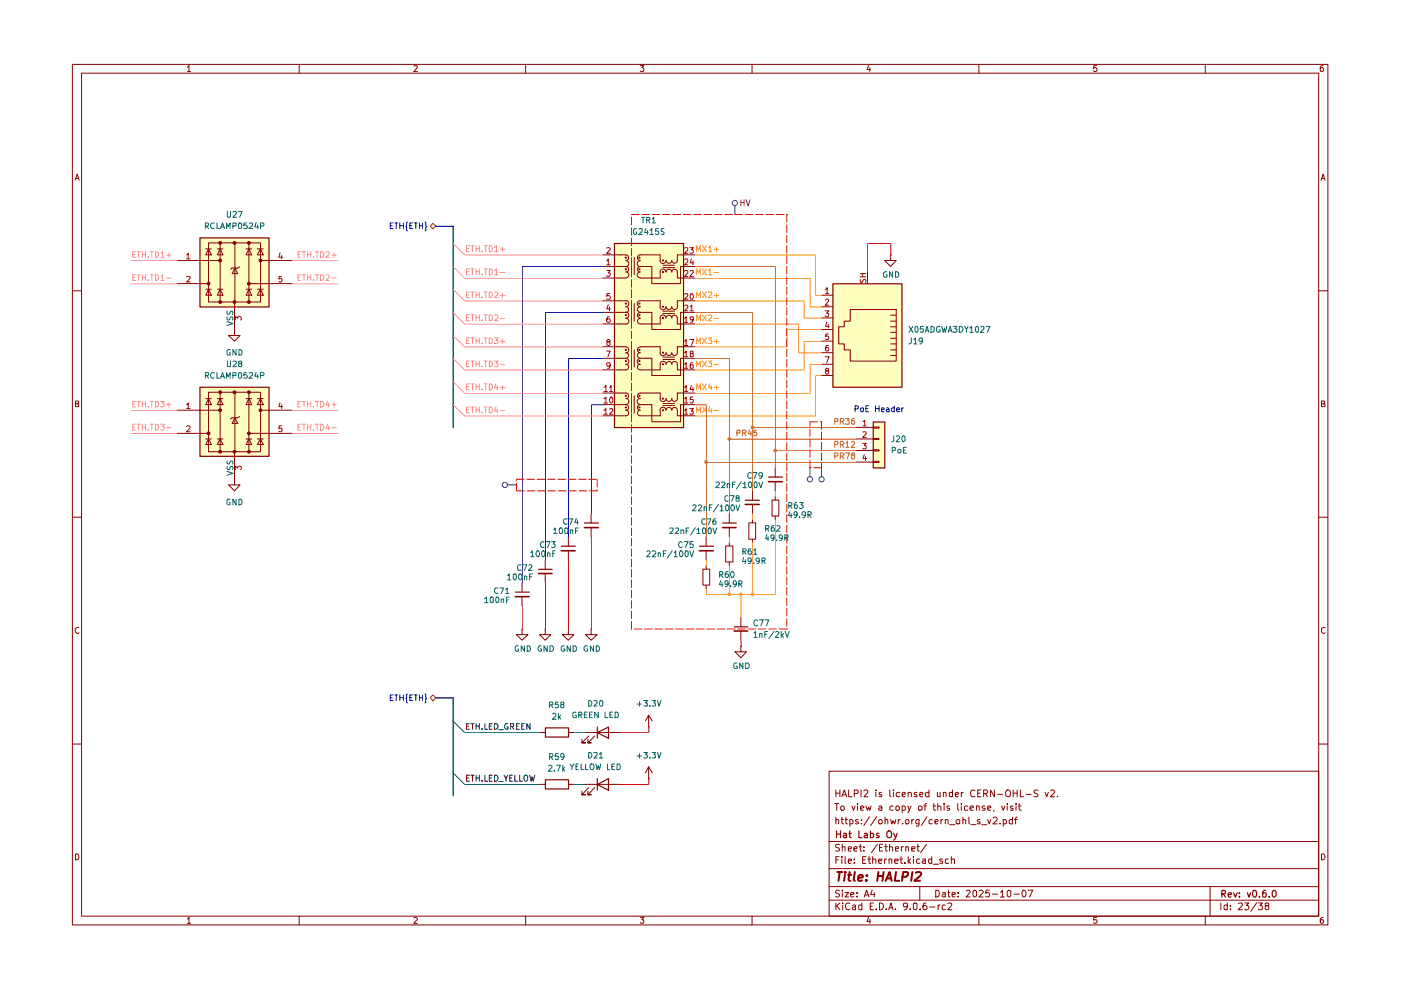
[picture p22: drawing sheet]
<svg xmlns="http://www.w3.org/2000/svg" width="297mm" height="210mm" viewBox="0 0 297 210" stroke-linecap="round" stroke-linejoin="round" font-family="sans-serif">
<g fill="none" stroke="#890000" stroke-width=".21">
<path d="M15.3 13.7h266.2v182.4h-266.2zM17.3 15.5h262.3v178.7h-262.3zM39.7 14.2l.4-.3v1.3M39.7 15.2h.7M63.4 13.7v1.8M87.7 14l.5-.1 .3 .3-.8 1h.8M111.4 13.7v1.8M135.7 13.9h.8l-.4 .4 .4 .3-.1 .5-.5 .1-.2-.2M159.4 13.7v1.8M184.2 13.8l-.4 1h.8M184.4 14.3v.9M207.5 13.7v1.8"/>
<path d="M232.5 13.9h-.6l-.1 .6 .5-.2 .3 .3v.3l-.3 .3-.5-.2M255.5 13.7v1.8M280.5 13.9l-.6 .3v.8l.3 .2 .3-.1v-.7l-.3-.1-.3 .3M15.9 38.2l.5-1.3 .4 1.3M16 37.9h.6M280.1 38.2l.4-1.3 .4 1.3M280.3 37.9h.6M15.3 61.7h2M279.6 61.7h1.9M16 85.6h.4l.3-.2-.2-.4h-.5v1.2h.6l.1-.5-.3-.1M280.2 85.6l.6-.1v-.5h-.6v1.2l.7-.1v-.3l-.3-.2M15.3 109.7h2"/>
<path d="M279.6 109.7h1.9M16.7 133.1a.58 .58 0 0 0-.8 .6 .58 .58 0 0 0 .8 .5v-.1M280.9 133.1a.46 .46 0 0 0-.7 .2v.7l.2 .2 .3 .1 .2-.2M15.3 157.8h2M279.6 157.8h1.9M175.8 163.5h103.8v30.7h-103.8zM175.8 178.4h103.8M177 170.4h.8M177.2 173.9l.2-.1 .4 .1v.8M177.2 167.5v1.4M177.2 173.2v1.5M177.2 168.2h.9"/>
<path d="M177.4 170.4v1.4M178 179.1l-.6-.1-.2 .2v.4l.5 .2 .3 .4-.2 .2h-.7M178.1 167.5v1.4M178.2 171.1l.3-.2h.3l.2 .2-.1 .6h-.6zM178.3 173.8h.5M178.5 173.2v1.3l.3 .2M178.5 168.9l.5-1.4 .5 1.4M178.6 179.7l.2-.2 .4 .1v.8M178.6 179v1.4M178.7 168.5h.6M179.2 173.8h.5M179.3 173.2v1.3l.4 .2"/>
<path d="M179.9 167.5v1.4h.7M180.2 173.8h.4l.3 .2-.1 .6h-.6M180.2 173.8v1.4M180.6 170.9l.4 .9 .3-.9M181.1 168.3h.6l.3-.3v-.3l-.3-.2h-.6v1.4M181.8 170.4v.1M181.8 170.9v.9M182 173.8h-.4l-.2 .2 .2 .3h.4l.1 .2-.3 .2-.4-.1M182.1 179.5h.6M182.4 179v1.3l.1 .1h.2M182.5 171.4l.7-.2-.1-.2h-.6v.7h.6M182.6 167.5v1.4"/>
<path d="M182.6 174.6v.1M182.6 173.8v.1M183.2 179.6v.1M183.2 167.7l.5-.2 .3 .2-.1 .4-.7 .8h.8M183.6 170.9l.3 .9 .3-.7 .2 .7 .3-.9M184.3 173.2l-1.1 1.8M185.7 167.5v.2M185.7 168v.9M185.9 173.2l-1.3 1.8M186 179l-1.2 1.8M186.3 174l.2-.2h.3l.2 .2v.6h-.6zM186.4 171l.4-.1 .2 .1v.8"/>
<path d="M186.5 179.7h.5M186.9 168.1l-.4-.1-.1 .3 .1 .2h.4l.1 .3-.2 .1-.4-.1M187 171.2l-.7 .3 .2 .3 .5-.1M187.1 179h-.6v1.4h.6M187.6 179.5h.6M187.6 173.9l.3-.1h.3v.9M187.6 173.2v1.5M187.8 179v1.3l.1 .1h.3M188.6 179.7l.2-.2 .5 .2v.7M188.6 179v1.4M188.7 167.5v1.3l.2 .1M188.8 173.8l.3 .9 .2-.7 .4 .7 .2-.9"/>
<path d="M189.3 171a.45 .45 0 0 0-.6 .1v.6h.6M189.4 167.5v.2M189.4 168v.9M190 171l.4-.1 .3 .2-.1 .6h-.6zM190.4 173.8v.9M190.8 168.1l-.4-.1-.4 .3 .1 .5h.7M190.9 173.8l-.5 .2M191.1 179.5v.9M191.3 171l.4-.1 .3 .2-.1 .6h-.6M191.3 168.5l.7-.2-.2-.3h-.3l-.2 .2v.6l.2 .1 .4-.1M191.3 170.9v1.4M191.4 174.6v.1"/>
<path d="M191.5 179.5l-.4 .3M192 179.7l.2-.2 .4 .2v.7M192 179.5v.9M192.2 173.8h.3l.2 .2v.4l-.2 .3h-.3l-.2-.3v-.4zM192.5 170.9l.3 .9M192.6 168.1l.4-.1 .2 .2v.7M192.6 168v.9M193.1 170.9l-.6 1.4M193.3 173.8v.9M193.7 173.8l-.4 .2M194.4 168.1l-.4-.1-.2 .2 .2 .3h.4v.3h-.6M194.4 179.5h.5"/>
<path d="M194.6 179v1.3l.1 .1h.2M194.8 171a.45 .45 0 0 1 .7 .1l-.1 .6-.4 .1-.2-.1zM194.8 173.8v1.1l-.2 .3-.4-.1M194.8 173.8h-.4l-.2 .2v.6h.6M195 168.5l.7-.2-.2-.3h-.3l-.2 .2v.6l.2 .1 .4-.1M195.9 170.9h.5M196.4 170.4l-.3 .2v1.2M196.4 179l-1.2 1.8M196.5 173.2l-1.2 1.8M197 168.1l-.5-.1-.3 .3 .1 .5h.7M197 167.5v1.4M197.6 173.8a.45 .45 0 0 0-.6 .2v.6h.6"/>
<path d="M197.8 170.9h.6M198 170.4v1.2l.4 .2M198.2 174.3l.7-.2-.2-.3h-.3l-.2 .1v.6l.2 .2 .4-.1M198.7 168v.8h.6M198.8 171l.3-.1 .4 .1v.8M198.8 170.4v1.4M199.3 168v.9M199.5 173.8v.9M199.9 173.8l-.4 .2M200 168.1l.4-.1 .2 .2v.7M200 168v.9M200.2 170.4v.1"/>
<path d="M200.2 170.9v.9M200.4 173.9l.2-.1 .4 .1v.8M200.4 173.8v.9M201.3 171l-.4-.1-.1 .2 .1 .3h.4l.1 .2-.2 .2-.4-.1M201.4 174.9h1.1M202 168.1h-.7v.7h.7M202 167.5v1.4M202.5 168.5l.7-.2-.1-.3h-.4l-.2 .2v.6l.2 .1 .4-.1M202.7 174a.45 .45 0 0 1 .8-.1v.7l-.3 .1-.4-.1zM203.1 170.4v1.2l.2 .2M203.8 170.4v.1M203.8 168v.9"/>
<path d="M203.8 170.9v.9M204.2 173.9l.1-.1 .4 .1v.8M204.2 173.2v1.5M204.2 168l-.4 .3M205.2 171l-.5-.1-.2 .1v.7h.7M205.4 173.2v1.3l.2 .2M205.7 171.4l.7-.2v-.2l-.5-.1-.2 .1v.6l.2 .2 .5-.1M205.8 174.9h1.1M206.7 167.7a.68 .68 0 0 0-1 .4 .68 .68 0 0 0 .7 .8l.3-.1M207 171l.2-.1 .4 .1v.8M207 170.9v.9M207.3 168.2h.5"/>
<path d="M207.8 173.8h-.3l-.3 .1 .1 .3 .5 .1v.3h-.6M208 167.5h-.7v1.4h.7M208.1 174.9h1.1M208.6 168.3h.5l.3-.3v-.3l-.3-.2h-.5v1.4M208.8 171l-.3-.1-.3 .2 .3 .3h.3l.1 .2-.3 .2-.4-.1M208.9 168.3l.5 .6M209.4 173.8l.3 .9 .4-.9M209.4 171.4l.7-.2-.2-.3h-.3l-.2 .1v.6l.2 .2 .4-.1M210.6 173.4l.2-.2h.3l.3 .5-.1 .2-.8 .8h.9M210.8 171.7l-.1 .4M210.8 167.5v1.4l-.8-1.4v1.4M211.5 168.4h1.1"/>
<path d="M212 174.6v.1M212.4 170.9l.3 .9 .3-.9M212.7 173.8h.4l.3 .2-.1 .6h-.6M212.7 173.8v1.4M213.3 167.7l.3-.2h.3a.88 .88 0 0 1 .1 1.3l-.4 .1-.3-.1zM213.6 170.4v.1M213.6 170.9v.9M214.7 173.8h-.5l-.2 .1v.7h.7M214.7 173.2v1.5M214.7 171l-.3-.1-.2 .2 .2 .3h.3l.1 .2-.1 .2-.5-.1M214.8 168.2h.9M214.8 167.5v1.4"/>
<path d="M215.1 173.8h.6M215.4 170.4v.1M215.4 170.9v.9M215.7 173.2l-.4 .3v1.2M215.7 167.5v1.4M215.9 170.9h.6M216.1 170.4v1.2l.4 .2M216.3 167.5v1.4h.7M217.5 168.4h1.1M220.1 167.6l-.6-.1-.3 .2 .1 .4 .8 .4-.1 .3h-.8M221.6 168l.3 .9 .4-.9M222.8 167.7l.6-.2 .2 .4-.9 1h.9"/>
<path d="M224.2 168.8v.1M16 181a.52 .52 0 0 1 .7 .4v.6a.52 .52 0 0 1-.7 .3zM39.7 194.8l.4-.3v1.3M39.7 195.8h.7M63.4 194.2v1.9M87.7 194.7l.5-.2 .3 .3-.8 1h.8M111.4 194.2v1.9M135.7 194.5h.8l-.4 .5h.3v.7l-.5 .1-.2-.2M159.4 194.2v1.9M175.8 190.9h103.8M175.8 188h103.8M175.8 184.2h103.8"/>
<path d="M177.2 191.5v1.4M177.2 182.3h.5M177.4 192l.7 .9M177.9 181.6h-.7v1.5M178 188.8l-.6-.1-.3 .3 .3 .4 .5 .2 .1 .3-.3 .3-.6-.1M178.1 191.5l-.9 .7M178.5 181.6v.2M178.5 182.1v1M178.6 188.7v.2M178.6 189.3v.9M178.7 191.5h.1M178.7 191.9v1"/>
<path d="M179.2 189.3h.7l-.7 .9h.7M179.2 181.6v1.4l.1 .1M179.9 182.6l.6-.1-.1-.4h-.5v.2v.6l.1 .2 .4-.1M179.9 180l.6-.1-.1-.3-.4-.1-.1 .2v.7h.5M180.2 191.5a.67 .67 0 0 0-.9 .6 .67 .67 0 0 0 .8 .7l.1-.1M180.4 189.7l.6-.1v-.3h-.6v.1v.6l.2 .2 .4-.1M180.8 192h.6v.9M181 180l.7-.1v-.3l-.4-.1-.3 .2 .1 .7h.6M181.1 182.9v.2M181.1 182.1v.2M181.4 192.2l-.6 .2-.1 .2 .3 .3 .4-.1M181.7 190v.2"/>
<path d="M181.7 189.3v.1M182.7 192l-.4-.1-.2 .1v.7l.2 .2 .4-.1M182.7 191.5v1.4M182.9 182.3h.5M183.2 180.4h.1M183.2 190.2l.5-1.5 .6 1.5M183.4 189.8h.7M183.6 181.6h-.7v1.5h.7M184 182.1h.6M184.2 194.4l-.4 .9h.8M184.3 181.6v1.4l.3 .1M184.4 194.9v.9"/>
<path d="M184.5 192.1h.4M184.9 188.7l-.3 1h.9M185 182.2l.6-.1 .1 1M185 181.6v1.5M185.2 191.5h-.7v1.4h.7M185.4 189.3v.9M185.8 192.7v.2M186.3 182.6l.7-.1-.1-.4h-.5l-.1 .2v.6l.2 .2 .4-.1M186.5 191.5a.73 .73 0 0 1 .8 .7 .73 .73 0 0 1-.8 .7zM187.6 182.1v1M187.9 192.7v.2M188 182.1h-.3l-.1 .3"/>
<path d="M188.4 192.9l.5-1.4 .4 1.4M188.5 182.2l.5-.1 .1 1M188.5 182.1v1M188.6 192.5h.7M189.7 182.6l.7-.1v-.4h-.6l-.1 .2v.6l.2 .2 .5-.1M189.8 192.7v.2M189.8 180l.7-.1-.1-.4h-.4l-.2 .2v.6l.1 .1h.5M190.8 182.1h.6M191 181.6v1.3l.4 .2M191.9 182.9v.2M192.4 192l-.3 .3-.5-.1-.1-.2 .1-.5h.5a.84 .84 0 0 1 .3 .8 .84 .84 0 0 1-.7 .6M192.6 181.6v1.5"/>
<path d="M192.6 182.6l.5 .5M193 192.7v.2M193.1 182.1l-.5 .5M193.3 180l.7-.1-.1-.3h-.6v.8h.6M193.7 181.6v.2M193.7 182.1v1M193.7 191.5h.4l.3 .2v.9l-.3 .3-.4-.3zM195 182.1h-.6l-.1 .3 .1 .6h.6M195 188v2.9M195.1 192.7v.2M195.6 182.1h.6v1M196.2 182.5l-.6 .1-.1 .1 .3 .4 .4-.1"/>
<path d="M196.4 191.5h-.5a.99 .99 0 0 0 0 1.4l.6-.3v-.4l-.3-.2h-.3l-.2 .2M197.1 192.3h1.1M197.5 182.1h-.5l-.1 .3 .1 .6h.5M197.5 181.6v1.5M197.9 183.2h1.1M198.4 188.7l.7 .2v1.1l-.4 .2h-.3zM198.9 191.9v1M199.3 191.9l-.4 .3M199.8 189.3h.5l.1 .9M199.8 182.1h-.5l-.1 .2 .1 .3h.5v.4h-.6M200.4 189.6h-.5l-.2 .2 .2 .4 .5-.1M200.4 192l-.4-.1-.3 .3 .1 .6h.6"/>
<path d="M200.9 191.5h.6l.3 .2-.1 .3-.8 .9h.9M200.9 189.3h.5M201.1 188.7v1.3l.3 .2M201.1 182.1h-.6l-.1 .3 .1 .6h.6M201.7 182.2l.6-.1 .1 1M201.7 181.6v1.5M201.9 189.7l.6-.1v-.3h-.5l-.1 .1v.6l.1 .2 .5-.1M203.1 190v.2M203.1 189.3v.1M204.9 188.9l.2-.2h.3l.3 .5-.9 1h.9M206.4 188.9l.3-.2 .3 .3v.9l-.3 .3a.82 .82 0 0 1-.3-1.3zM207.5 194.2v1.9"/>
<path d="M207.6 188.9l.2-.2h.3l.4 .5-1 1h1M209.7 188.7h-.6l-.1 .7 .6-.1 .2 .3v.3l-.2 .3-.6-.2M210.4 189.6h1.1M212.1 189.2l.4-.5v1.5M212.1 190.2h.9M213.6 189l.3-.3 .4 .3v.9l-.3 .3-.4-.3zM215 189.6h1.1M216.9 188.8l.1-.1a.75 .75 0 0 1 .6 .8 .75 .75 0 0 1-.6 .7 1.01 1.01 0 0 1-.1-1.4zM218 188.7h1l-.7 1.5M232.5 194.5h-.6l-.1 .6 .6-.1 .2 .5-.3 .3-.5-.2M255.5 194.2v1.9M256.6 188v6.2"/>
<path d="M258.8 191.5v1.4M260.2 192l-.4-.1-.3 .1v.7l.3 .2 .4-.1M260.2 191.5v1.4M260.9 192.7v.2M260.9 192v.1M262.6 191.5h.6l.2 .4-.9 1h.9M263.9 191.5h.9l-.5 .5h.2l.3 .2v.4l-.3 .3h-.4l-.2-.2M266.5 191.4l-1.3 1.8M266.8 191.5h.9l-.6 .5h.5v.8l-.6 .1-.2-.2M268.5 192l-.3-.1v-.4h.8l-.1 .5-.7 .2v.5l.3 .2 .5-.2v-.5l-.2-.2M280.2 181a.65 .65 0 0 1 .7 .7 .65 .65 0 0 1-.7 .6zM280.5 194.5h-.2l-.4 .3 .1 .9a.43 .43 0 0 0 .6-.1 .43 .43 0 0 0-.1-.6h-.5l-.1 .3"/>
</g>
<g fill="none" stroke="#890000" stroke-width=".25">
<path d="M177.4 176.2v1.4M177.4 176.8h.8M178.2 176.2v1.4M178.9 176.8l.4-.1 .2 .1v.8M179.5 177l-.7 .3 .2 .3 .5-.1M180 176.7h.5M180.1 176.2v1.2l.4 .2M182.1 176.2v1.4h.7M183.3 176.8l.4-.1 .2 .1v.8M183.9 177l-.7 .3 .2 .3 .5-.1M184.6 176.8l.4-.1 .2 .2-.1 .6h-.5M184.6 176.2v1.4"/>
<path d="M186.3 176.8l-.3-.1-.2 .2 .2 .3h.3l.1 .2-.2 .2-.4-.1M188.1 176.4l.6-.2a.88 .88 0 0 1 .1 1.3l-.4 .1-.3-.2zM189.5 176.7l.4 .9M190.2 176.7l-.5 1.2-.2 .2M259.1 189.5h.6v-.6l-.6-.1v1.4M259.4 189.5l.4 .7M260.4 189.7l.7-.1-.1-.3h-.5l-.1 .2 .1 .6h.5M261.5 189.3l.4 .9 .4-.9M262.8 190.1v.1M262.8 189.3v.2M264.5 189.3l.3 .9 .4-.9M265.7 188.9l.2-.1a.76 .76 0 0 1 .5 .7 .76 .76 0 0 1-.5 .7 1.01 1.01 0 0 1-.2-1.3z"/>
<path d="M267 190.1v.1M268.4 188.8h-.4l-.3 .3v1l.2 .1 .6-.1-.1-.7-.5-.1-.2 .3M269.1 190.1v.1M269.9 188.9l.2-.1a.73 .73 0 0 1 .6 .7 .73 .73 0 0 1-.6 .7l-.4-.6z"/>
</g>
<g fill="none" stroke="#890000" stroke-width=".42">
<path d="M177.5 184.9h1.1M178 184.9l-.2 1.9M179.1 185.5l-.1 1.3M179.2 184.9v.2M179.8 185.5h.7M180.1 184.9l-.2 1.6 .4 .3M181.2 184.9l-.2 1.6 .2 .3M182 186.2l.9-.2v-.4a.6 .6 0 0 0-.9 .1v1h.8M183.7 186.6l.1 .1h-.3l.2-.1-.1 .2M183.8 185.6v.1M186.2 185.7h1.1M186.2 184.9l-.2 1.9"/>
<path d="M187.3 184.9l-.2 1.9M187.8 186.8l.8-1.9 .4 1.9M188 186.2h1M190 184.9l-.3 1.9h.9M191.3 185.9h.8l.3-.2 .1-.6-.2-.2h-.8l-.3 1.9M193.4 184.9l-.2 1.9M194.2 185.1l.8-.2 .2 .2 .1 .3-1.4 1.4h1.2"/>
</g>
<g fill="#ffffbf">
<path d="M42.4 82.1h14.6v14.6h-14.6z"/>
<path d="M42.4 50.4h14.6v14.6h-14.6z"/>
<path d="M130.2 51.6h14.7v39h-14.7z"/>
<path d="M185.1 89.4h2.5v9.8h-2.5z"/>
<path d="M176.6 60.1h14.6v22h-14.6z"/>
</g>
<path d="M123.9 110.9h3M148.3 115.8h3M153.2 110.9h2.9M155.7 132.9h2.9" fill="none" stroke="#890000" stroke-width=".25"/>
<path d="M123.9 111.9h3M148.3 116.8h2.9M153.2 111.9h2.9M155.6 133.8h2.9" fill="none" stroke="#890000" stroke-width=".34"/>
<g fill="none" stroke="#890000" stroke-width=".21">
<path d="M125.3 108.9v1.9M125.3 111.9v1.9M149.7 113.8v2M149.7 116.8v1.9M149.7 119.9v.8M153.9 115.8h1.5v3.3h-1.5zM154.6 108.9v1.9M154.6 111.9v1.9M154.6 115v.8M154.6 119.1v.8M158.8 110.8h1.4v3.5h-1.4zM159.5 110.2v.6"/>
<path d="M159.5 114.3v.7M120.5 133.4v1.2h1.2l-1.2 1.1-1.3-1.1h1.3M120.5 133.4h.1M125.3 133.4v1.2h1.3l-1.3 1.1-1.2-1.1h1.2M125.3 133.4h.1M149 120.7h1.5v3.4h-1.5zM149.7 124.1v.7M157.1 137v1.2h1.2l-1.2 1.3-1.3-1.3h1.3M157.1 137h.1M157.1 130.9v2M157.1 133.8v1.9"/>
</g>
<path d="M91.2 47.9l.6-.6 .6 .6-.6 .6z" fill="#fff"/>
<path d="M91.2 47.9l.6-.6 .6 .6-.6 .6z" fill="none" stroke="#735600" stroke-width=".21"/>
<g fill="none" stroke="#020087" stroke-width=".21">
<path d="M82.7 47.9h.5M83.3 47.3h-.6v1.2h.6M83.7 47.3h.6M84 47.3v1.2M84.8 47.9h.7M84.8 47.3v1.2M85.5 47.3v1.2M86.4 47.1l-.2 .1v.7l-.2 .1 .2 .2v.7l.2 .1M86.9 47.9h.4M87.5 47.3h-.6v1.2h.6M87.8 47.3h.7M88.2 47.3v1.2"/>
<path d="M88.9 47.9h.7M88.9 47.3v1.2M89.6 47.3v1.2M90.1 47.1l.2 .1v.7l.2 .1-.2 .2v.7l-.2 .1"/>
</g>
<g fill="none" stroke="#ff8c8b" stroke-width=".21">
<path d="M28.1 85.6h.5M28.1 90.5h.5M28.7 85.1h-.6v1.2h.6M28.7 89.9h-.6v1.3h.6M29.1 85.1h.6M29.1 89.9h.6M29.4 85.1v1.2M29.4 89.9v1.3M30.2 85.6h.6M30.2 85.1v1.2M30.2 89.9v1.3M30.2 90.5h.6"/>
<path d="M30.8 85.1v1.2M30.8 89.9v1.3M31.4 86.2v.1M31.4 91v.2M31.9 85.1h.6M31.9 89.9h.6M32.2 85.1v1.2M32.2 89.9v1.3M33 85.1h.4a.66 .66 0 0 1 .2 .8 .66 .66 0 0 1-.6 .4zM33 89.9a.64 .64 0 0 1 .6 .7 .64 .64 0 0 1-.6 .6zM34.1 85.1h.7l-.4 .4 .4 .3-.1 .4h-.6M34.1 89.9h.7l-.4 .5 .4 .2v.4l-.2 .2h-.4l-.1-.2"/>
<path d="M35.3 85.8h1M35.3 90.7h1M35.8 85.4v.9"/>
</g>
<path d="M42.3 87h4.4M42.4 91.9h1.8M44.2 83.2h11v12.6h-11zM46.7 83.2v12.6M49.8 83.2v12.6M52.8 83.2v12.6" fill="none" stroke="#890000" stroke-width=".21"/>
<path d="M42.4 82.1h14.6v14.7h-14.6z" fill="none" stroke="#890000" stroke-width=".25"/>
<path d="M44 91.7h.4v.4h-.4z" fill="#890000"/>
<path d="M43.6 84.5h1.2M43.6 93.1h1.2M44 91.7h.4v.4h-.4zM44.2 84.5l.6 1.3h-1.2zM44.2 93.1l.6 1.2h-1.2z" fill="none" stroke="#890000" stroke-width=".21"/>
<path d="M46.5 82.9h.4v.5h-.4z" fill="#890000"/>
<path d="M46.5 82.9h.4v.5h-.4z" fill="none" stroke="#890000" stroke-width=".21"/>
<path d="M46.5 86.8h.4v.4h-.4z" fill="#890000"/>
<path d="M46.5 86.8h.4v.4h-.4z" fill="none" stroke="#890000" stroke-width=".21"/>
<path d="M46.5 95.6h.4v.4h-.4z" fill="#890000"/>
<path d="M46.1 84.5h1.2M46.1 93.1h1.2M46.5 95.6h.4v.4h-.4zM46.7 84.5l.6 1.3h-1.2zM46.7 93.1l.6 1.2h-1.2zM49.2 88.6l-.3 .2" fill="none" stroke="#890000" stroke-width=".21"/>
<path d="M49.5 82.9h.4v.5h-.4z" fill="#890000"/>
<path d="M49.5 82.9h.4v.5h-.4zM49.7 95.8v.9" fill="none" stroke="#890000" stroke-width=".21"/>
<path d="M49.5 95.6h.4v.4h-.4z" fill="#890000"/>
<path d="M49.5 95.6h.4v.4h-.4zM49.8 88.6l.6 1.2h-1.2zM50.8 88.3l-.4 .3h-1.2" fill="none" stroke="#890000" stroke-width=".21"/>
<path d="M52.6 82.9h.4v.5h-.4z" fill="#890000"/>
<path d="M52.6 82.9h.4v.5h-.4z" fill="none" stroke="#890000" stroke-width=".21"/>
<path d="M52.6 91.7h.4v.4h-.4z" fill="#890000"/>
<path d="M52.6 91.7h.4v.4h-.4z" fill="none" stroke="#890000" stroke-width=".21"/>
<path d="M52.6 95.6h.4v.4h-.4z" fill="#890000"/>
<path d="M52.2 84.5h1.2M52.2 93.1h1.2M52.6 95.6h.4v.4h-.4zM52.8 84.5l.6 1.3h-1.2zM52.8 93.1l.6 1.2h-1.2z" fill="none" stroke="#890000" stroke-width=".21"/>
<path d="M55 86.8h.4v.4h-.4z" fill="#890000"/>
<g fill="none" stroke="#890000" stroke-width=".21">
<path d="M42.3 55.2h4.4M44.2 51.5h11v12.5h-11zM46.7 51.5v12.5M49.8 51.5v12.5M52.8 51.5v12.5M42.4 60.1h1.8M49.7 69.9v1.2h1.2l-1.2 1.2-1.2-1.2h1.2M49.7 69.9h.1M37.5 87h4.9M37.5 91.9h4.9M49.7 96.7v4.9M52.8 91.9h9.1"/>
<path d="M54.5 84.5h1.3M54.5 93.1h1.3M55 86.8h.4v.4h-.4zM55.2 84.5l.6 1.3h-1.3zM55.2 93.1l.6 1.2h-1.3zM55.2 87h6.7M49.7 101.6v1.2h1.2l-1.2 1.3-1.2-1.3h1.2M49.7 101.6h.1"/>
</g>
<path d="M39.6 85.8l.3-.4v1.2M39.6 90.4l.1-.1h.4l.2 .2-.7 1h.7M39.6 86.6h.7M49.9 99.6v-.8l.5 .5 .1-.4h.6l.1 .5-.2 .2M59.4 85.4l-.3 .8h.8M59.7 90.3h-.5l-.1 .6 .6-.1v.7h-.4l-.2-.1M59.7 85.8v.8" fill="none" stroke="#b00000" stroke-width=".21"/>
<path d="M48.1 99.9l1.3 .5-1.3 .4M48.2 98.9l-.1 .4 .3 .3 .3-.2 .2-.5h.4v.7M48.2 97.7v.6h.5l.2-.5 .2-.1 .3 .3-.1 .4" fill="none" stroke="#006465" stroke-width=".21"/>
<g fill="none" stroke="#ff8c8b" stroke-width=".21">
<path d="M28.1 54h.5M28.1 58.8h.5M28.7 53.4h-.6v1.1h.6M28.7 58.3h-.6v1.2h.6M29.1 53.4h.6M29.1 58.3h.6M29.4 53.4v1.1M29.4 58.3v1.2M30.2 54h.6M30.2 53.4v1.1M30.2 58.3v1.2M30.2 58.8h.6"/>
<path d="M30.8 53.4v1.1M30.8 58.3v1.2M31.4 54.5h.1M31.4 59.4v.1M31.9 53.4h.6M31.9 58.3h.6M32.2 53.4v1.1M32.2 58.3v1.2M33 53.4a.66 .66 0 0 1 .6 .4 .66 .66 0 0 1-.2 .7h-.4zM33 58.3h.4a.66 .66 0 0 1 .2 .7 .66 .66 0 0 1-.6 .5zM34.1 53.7l.4-.3v1.1M34.1 58.6l.4-.3v1.2"/>
<path d="M34.1 54.5h.7M34.1 59.5h.7M35.3 54.1h1M35.3 58.9h1M35.8 53.6v.9M98.9 52.7h.4M98.9 57.6h.4M99.5 52.1h-.6v1.3h.6M99.5 57h-.6v1.3h.6M99.8 52.1h.7M99.8 57h.7M100.2 52.1v1.3"/>
<path d="M100.2 57v1.3M100.9 52.7h.7M100.9 52.1v1.3M100.9 57v1.3M100.9 57.6h.7M101.6 52.1v1.3M101.6 57v1.3M102.2 53.3v.1M102.2 58.1v.2M102.6 52.1h.7M102.6 57h.7M103 52.1v1.3"/>
<path d="M103 57v1.3M103.7 52.1a.64 .64 0 0 1 .7 .6 .64 .64 0 0 1-.7 .7zM103.7 57a.64 .64 0 0 1 .7 .6 .64 .64 0 0 1-.7 .7zM104.8 52.5l.5-.4v1.3M104.8 57.3l.5-.3v1.3M104.8 53.4h.8M104.8 58.3h.8M106.1 52.9h.9M106.1 57.8h.9M106.5 52.4v1M98.9 62.5h.4M99.5 61.9h-.6v1.2h.6"/>
<path d="M99.8 61.9h.7M100.2 61.9v1.2M100.9 61.9v1.2M100.9 62.5h.7M101.6 61.9v1.2M102.2 63v.1M102.6 61.9h.7M103 61.9v1.2M103.7 61.9h.5a.66 .66 0 0 1 .2 .8 .66 .66 0 0 1-.7 .4zM104.8 62l.6-.1 .2 .3-.8 .9h.8M106.1 62.7h.9M106.5 62.2v.9"/>
<path d="M63.2 90.5h.3M63.2 85.6h.3M63.7 89.9h-.5v1.3h.5M63.7 85.1h-.5v1.2h.5M64 89.9h.8M64 85.1h.8M64.5 85.1v1.2M64.5 89.9v1.3M65.2 90.5h.7M65.2 85.1v1.2M65.2 89.9v1.3M65.2 85.6h.7"/>
<path d="M65.9 85.1v1.2M65.9 89.9v1.3M66.5 91v.2M66.5 86.2v.1M66.8 89.9h.8M66.8 85.1h.8M67.2 85.1v1.2M67.2 89.9v1.3M67.9 89.9a.65 .65 0 0 1 .8 .7 .65 .65 0 0 1-.8 .6zM67.9 85.1h.5a.66 .66 0 0 1 .2 .8 .66 .66 0 0 1-.7 .4zM69.4 89.9l-.3 .9h.8M69.4 85l-.3 .9h.8"/>
<path d="M69.7 85.4v.9M69.7 90.4v.8M70.4 90.7h.9M70.4 85.8h.9M70.8 85.4v.9"/>
</g>
<path d="M42.4 50.4h14.6v14.7h-14.6z" fill="none" stroke="#890000" stroke-width=".25"/>
<path d="M44 59.9h.4v.5h-.4z" fill="#890000"/>
<path d="M43.6 52.8h1.2M44 59.9h.4v.5h-.4zM44.2 52.8l.6 1.2h-1.2zM43.6 61.3h1.2M44.2 61.3l.6 1.3h-1.2z" fill="none" stroke="#890000" stroke-width=".21"/>
<path d="M46.5 51.3h.4v.4h-.4z" fill="#890000"/>
<path d="M46.5 51.3h.4v.4h-.4z" fill="none" stroke="#890000" stroke-width=".21"/>
<path d="M46.5 55h.4v.4h-.4z" fill="#890000"/>
<path d="M46.5 55h.4v.4h-.4z" fill="none" stroke="#890000" stroke-width=".21"/>
<path d="M46.5 63.8h.4v.5h-.4z" fill="#890000"/>
<path d="M46.1 52.8h1.2M46.7 52.8l.6 1.2h-1.2zM49.2 56.8l-.3 .3M46.1 61.3h1.2M46.5 63.8h.4v.5h-.4zM46.7 61.3l.6 1.3h-1.2z" fill="none" stroke="#890000" stroke-width=".21"/>
<path d="M49.5 51.3h.4v.4h-.4z" fill="#890000"/>
<path d="M49.5 51.3h.4v.4h-.4zM49.7 64v1" fill="none" stroke="#890000" stroke-width=".21"/>
<path d="M49.5 63.8h.4v.5h-.4z" fill="#890000"/>
<path d="M49.8 56.8l.6 1.2h-1.2zM50.8 56.6l-.4 .2h-1.2M49.5 63.8h.4v.5h-.4z" fill="none" stroke="#890000" stroke-width=".21"/>
<path d="M52.6 51.3h.4v.4h-.4z" fill="#890000"/>
<path d="M52.6 51.3h.4v.4h-.4z" fill="none" stroke="#890000" stroke-width=".21"/>
<path d="M52.6 59.9h.4v.5h-.4z" fill="#890000"/>
<path d="M52.6 59.9h.4v.5h-.4z" fill="none" stroke="#890000" stroke-width=".21"/>
<path d="M52.6 63.8h.4v.5h-.4z" fill="#890000"/>
<path d="M52.2 52.8h1.2M52.8 52.8l.6 1.2h-1.2zM52.2 61.3h1.2M52.6 63.8h.4v.5h-.4zM52.8 61.3l.6 1.3h-1.2z" fill="none" stroke="#890000" stroke-width=".21"/>
<path d="M55 55h.4v.4h-.4z" fill="#890000"/>
<g fill="none" stroke="#890000" stroke-width=".21">
<path d="M37.5 55.2h4.9M54.5 52.8h1.3M55 55h.4v.4h-.4zM55.2 52.8l.6 1.2h-1.3zM55.2 55.2h6.7M127.8 54h4.9a.59 .59 0 0 1 .6 .6 .59 .59 0 0 1-.6 .6M127.8 56.5h4.9a.59 .59 0 0 1 .6 .6 .59 .59 0 0 1-.6 .6M127.8 58.9h4.9M132.6 54.5l.2 .1v.1l-.2-.1zM132.6 57l.2 .1v.1l-.2-.1zM132.7 55.3a.63 .63 0 0 1 .6 .6 .63 .63 0 0 1-.6 .6M132.7 57.6a.63 .63 0 0 1 .6 .7 .63 .63 0 0 1-.6 .6"/>
<path d="M133.9 54.6v3.7M134.5 54.6v3.7M135.5 54.5l.2 .1-.1 .1-.2-.1zM135.5 57l.2 .1-.1 .1-.2-.1zM135.7 55.3a.64 .64 0 0 0-.6 .6 .64 .64 0 0 0 .6 .6M135.7 57.6a.64 .64 0 0 0-.6 .7 .64 .64 0 0 0 .6 .6M135.7 55.2a.59 .59 0 0 1-.6-.6 .59 .59 0 0 1 .6-.6h4.3v1.2M139.9 55.2a.64 .64 0 0 0 .7 .7 .64 .64 0 0 0 .6-.7M139.9 57.7a.64 .64 0 0 1 .7-.7 .64 .64 0 0 1 .6 .7M140 57.7v1.2h-4.3M140.5 55.1l.2 .1-.1 .1-.2-.1zM140.5 57.6l.2 .1-.1 .1-.2-.1z"/>
<path d="M140.6 56.2h2.4M140.6 56.7h2.4M141.2 57.7a.59 .59 0 0 1 .6-.6 .59 .59 0 0 1 .6 .6 .59 .59 0 0 1 .6-.6 .59 .59 0 0 1 .6 .6v1.2h3.7M147.3 56.5h-3v3.6h-6.1v-3.6h-2.5a.59 .59 0 0 0-.6 .6 .59 .59 0 0 0 .6 .6M147.3 54h-3.7v1.2a.59 .59 0 0 1-.6 .6 .59 .59 0 0 1-.6-.6 .59 .59 0 0 1-.6 .6 .59 .59 0 0 1-.6-.6M183.9 57.7v2.4M188.8 54v1.2h1.2l-1.2 1.3-1.2-1.3h1.2M188.8 54h.1M37.5 60.1h4.9M49.7 65v4.9M52.8 60.1h9.1M54.5 61.3h1.3"/>
<path d="M55.2 61.3l.6 1.3h-1.3zM127.8 63.8h4.9M127.8 68.7h4.9M127.8 73.5h4.9M132.6 64.3l.2 .1v.1l-.2-.1zM132.6 66.7l.2 .1v.1l-.2-.1zM132.6 74.1l.2 .1v.1l-.2-.1zM132.6 76.4l.2 .2v.1l-.2-.1zM132.7 63.7a.63 .63 0 0 1 .6 .7 .63 .63 0 0 1-.6 .6M132.7 65a.59 .59 0 0 1 .6 .6 .59 .59 0 0 1-.6 .6h-4.9M132.7 66.2a.63 .63 0 0 1 .6 .6 .63 .63 0 0 1-.6 .7 .63 .63 0 0 1 .6 .6 .63 .63 0 0 1-.6 .6M132.7 73.6a.63 .63 0 0 1 .6 .6 .63 .63 0 0 1-.6 .6"/>
<path d="M132.7 74.8a.59 .59 0 0 1 .6 .6 .59 .59 0 0 1-.6 .6h-4.9M132.7 76a.63 .63 0 0 1 .6 .6 .63 .63 0 0 1-.6 .7M132.7 77.2a.59 .59 0 0 1 .6 .6 .59 .59 0 0 1-.6 .6h-4.9M133.9 64.4v3.7M133.9 74.2v3.6M134.5 64.4v3.7M134.5 74.2v3.6M135.5 64.3l.2 .1-.1 .1-.2-.1zM135.5 66.7l.2 .1-.1 .1-.2-.1zM135.5 74.1l.2 .1-.1 .1-.2-.1zM135.5 76.4l.2 .2-.1 .1-.2-.1zM135.7 63.7a.64 .64 0 0 0-.6 .7 .64 .64 0 0 0 .6 .6"/>
<path d="M135.7 76a.64 .64 0 0 0-.6 .6 .64 .64 0 0 0 .6 .7M135.7 73.6a.59 .59 0 0 0-.6 .6 .59 .59 0 0 0 .6 .6 .59 .59 0 0 0-.6 .6 .59 .59 0 0 0 .6 .6h2.5v3.6h6.1v-3.6h3M135.7 65a.59 .59 0 0 0-.6 .6 .59 .59 0 0 0 .6 .6M135.7 66.2a.59 .59 0 0 0-.6 .6 .59 .59 0 0 0 .6 .6M135.7 77.2a.59 .59 0 0 0-.6 .6 .59 .59 0 0 0 .6 .6h4.3v-1.2M135.7 66.2h2.5v3.7h6.1v-3.7h3M135.7 63.8h4.3v1.2M135.7 73.5h4.3v1.3M139.9 65a.64 .64 0 0 0 .7 .7 .64 .64 0 0 0 .6-.7M139.9 67.4a.64 .64 0 0 1 .7-.6 .64 .64 0 0 1 .6 .6M139.9 74.8a.64 .64 0 0 0 .7 .6 .64 .64 0 0 0 .6-.6M139.9 77.2a.64 .64 0 0 1 .7-.6 .64 .64 0 0 1 .6 .6"/>
<path d="M140 67.4v1.3h-4.3a.59 .59 0 0 1-.6-.6 .59 .59 0 0 1 .6-.6M140.5 64.9l.2 .1-.1 .2-.2-.2zM140.5 67.3l.2 .1-.1 .1-.2-.1zM140.5 74.7l.2 .1-.1 .1-.2-.1zM140.5 77.1l.2 .1-.1 .1-.2-.1zM140.6 66h2.4M140.6 66.5h2.4M140.6 75.7h2.4M140.6 76.2h2.4M141.2 67.4a.59 .59 0 0 1 .6-.6 .59 .59 0 0 1 .6 .6 .59 .59 0 0 1 .6-.6 .59 .59 0 0 1 .6 .6v1.3h3.7M141.2 77.2a.59 .59 0 0 1 .6-.6 .59 .59 0 0 1 .6 .6 .59 .59 0 0 1 .6-.6 .59 .59 0 0 1 .6 .6v1.2h3.7M147.3 63.8h-3.7v1.2a.59 .59 0 0 1-.6 .6 .59 .59 0 0 1-.6-.6 .59 .59 0 0 1-.6 .6 .59 .59 0 0 1-.6-.6"/>
<path d="M147.3 73.5h-3.7v1.3a.59 .59 0 0 1-.6 .6 .59 .59 0 0 1-.6-.6 .59 .59 0 0 1-.6 .6 .59 .59 0 0 1-.6-.6M174.2 79.6h2.4M174.2 77.2h2.4M174.2 74.8h2.4M174.2 72.3h2.4M174.2 69.9h2.4M174.2 67.4h2.4M174.2 65h2.4M174.2 62.6h2.4M180.3 65.6h9.7v11h-9.7v-2.4h-1.3v-1.3h-1.2v-3.6h1.2v-1.2h1.3zM188.8 71.7h1.2M188.8 70.5h1.2"/>
<path d="M188.8 69.3h1.2M188.8 68.1h1.2M188.8 66.8h1.2M188.8 75.4h1.2M188.8 74.2h1.2M188.8 72.9h1.2M127.8 83.3h4.9a.59 .59 0 0 1 .6 .6 .59 .59 0 0 1-.6 .6M127.8 85.8h4.9M132.6 83.8l.2 .1v.1l-.2-.1zM132.6 86.3l.2 .1v.1l-.2-.1zM132.7 84.5a.63 .63 0 0 1 .6 .6 .63 .63 0 0 1-.6 .6M132.7 85.8a.59 .59 0 0 1 .6 .6 .59 .59 0 0 1-.6 .6 .59 .59 0 0 1 .6 .6 .59 .59 0 0 1-.6 .6h-4.9"/>
<path d="M133.9 83.9v3.7M134.5 83.9v3.7M135.5 83.8l.2 .1-.1 .1-.2-.1zM135.5 86.3l.2 .1-.1 .1-.2-.1zM135.7 84.5a.64 .64 0 0 0-.6 .6 .64 .64 0 0 0 .6 .6M135.7 84.5a.59 .59 0 0 1-.6-.6 .59 .59 0 0 1 .6-.6h4.3v1.2M135.7 85.8a.59 .59 0 0 0-.6 .6 .59 .59 0 0 0 .6 .6 .59 .59 0 0 0-.6 .6 .59 .59 0 0 0 .6 .6h4.3v-1.2M135.7 85.8h2.5v3.6h6.1v-3.6h3M139.9 84.5a.64 .64 0 0 0 .7 .7 .64 .64 0 0 0 .6-.7M139.9 87a.64 .64 0 0 1 .7-.7 .64 .64 0 0 1 .6 .7M140.5 84.4l.2 .1-.1 .1-.2-.1zM140.5 86.9l.2 .1-.1 .1-.2-.1z"/>
<path d="M140.6 85.5h2.4M140.6 86h2.4M141.2 87a.59 .59 0 0 1 .6-.6 .59 .59 0 0 1 .6 .6 .59 .59 0 0 1 .6-.6 .59 .59 0 0 1 .6 .6v1.2h3.7M147.3 83.3h-3.7v1.2a.59 .59 0 0 1-.6 .6 .59 .59 0 0 1-.6-.6 .59 .59 0 0 1-.6 .6 .59 .59 0 0 1-.6-.6M164.4 99.2v1.9M181.5 90.6h3.6M181.5 93.1h3.6M181.5 95.5h3.6M181.5 98h3.6M185.1 90.5h1.3v.3h-1.3zM185.1 93h1.3v.2h-1.3zM185.1 95.4h1.3v.2h-1.3z"/>
<path d="M185.1 97.8h1.3v.3h-1.3zM159.5 104.1v1.9M159.5 107v1.9M163.7 106h1.4v3.4h-1.4zM164.4 102.1v2M164.4 105.3v.7M164.4 109.4v.8M137.5 154.1h.1M137.5 151.7l-.7 1.1M137.5 151.7l.8 1.1M137.5 151.7v2.4M137.5 165h.1"/>
<path d="M137.5 162.6v2.4M137.5 162.6l-.7 1.3M137.5 162.6l.8 1.3"/>
</g>
<g fill="none" stroke="#b00000" stroke-width=".21">
<path d="M39.6 54l.3-.3v1.2M39.6 58.7l.6-.1 .1 .2-.1 .3-.6 .7h.7M39.6 54.9h.7M59.4 53.6l-.3 .9h.8M59.7 58.6h-.5l-.1 .6 .2-.2 .4 .1v.6h-.6M59.7 54.1v.8M128.6 52.6l.6-.1 .2 .2-.1 .3-.7 .7h.8M128.6 55.3l.4-.4v1.3M128.6 57.3h.8l-.4 .5 .4 .2v.4l-.3 .2h-.3l-.2-.2M128.6 56.2h.8M145.1 52.6h.7v.4l-.7 .7h.7M145.1 55.1l.2-.2h.3l.2 .2v.4l-.7 .7h.7"/>
<path d="M145.1 57.5l.2-.2h.3l.2 .2v.3l-.7 .8h.7M146.2 52.5h.8l-.4 .4 .4 .3-.1 .4h-.7M146.3 57.5l.4-.2 .3 .4-.8 .9h.8M146.6 54.9l-.3 .8h.8M146.9 55.3v.9M182.4 59.2v.6h.5l.2-.5 .2-.1 .3 .3-.1 .4M182.4 58.7h1.2M182.4 58h1.2M182.9 58v.7M49.9 67.8v-.7l.5 .4 .1-.3 .4-.1 .3 .2v.4l-.2 .1M128.6 74.4h.8l-.5 1.2M128.9 72.5l-.3-.3 .3-.2h.2l.3 .3-.8 .4v.3l.3 .3h.2l.3-.3v-.3l-.3-.2"/>
<path d="M129 64.6l-.4 .9h.8M129.2 67.2h-.3l-.2 .2v.9a.42 .42 0 0 0 .6-.1 .42 .42 0 0 0 0-.5l-.4-.1-.3 .2M129.2 65.1v.8M129.3 62.3h-.6l-.1 .5 .2-.1h.3l.3 .2v.4l-.2 .1h-.6M129.4 77.4l-.3 .3h-.2l-.3-.3 .1-.4 .5-.1 .2 .3-.2 .8-.4 .1M145.1 62.3h.7v.5l-.7 .6h.7M145.1 64.8h.7v.4l-.7 .7h.7M145.1 67.5l.4-.3v1.1M145.1 72.3h.2l.2-.3v1.3M145.1 74.8l.4-.4v1.2M145.1 77.2l.4-.3v1.2M145.1 68.3h.7"/>
<path d="M145.1 73.3h.7M145.1 75.6h.7M145.1 78.1h.7M146.2 72h.9l-.5 1.3M146.3 65l.4-.3v1.2M146.3 65.9h.7M146.4 62.3h.3a.86 .86 0 0 1 .1 1.1h-.4zM146.6 75l-.3-.3a.35 .35 0 0 1 .4-.3 .35 .35 0 0 1 .3 .3l-.1 .2a.51 .51 0 0 0-.5 .2 .51 .51 0 0 0 0 .5h.5l.1-.1v-.3l-.3-.2M146.9 76.9h-.3l-.3 .5 .1 .7h.5a.43 .43 0 0 0 .1-.6 .43 .43 0 0 0-.6-.1l-.1 .2M147 67.7l-.1 .1h-.5v-.6h.5l.1 .1-.2 1h-.4M174.9 75.6h.9l-.5 1.3M174.9 65.9h.8l-.4 .5h.3v.7l-.5 .1-.2-.2"/>
<path d="M175 63.6l.5-.2 .2 .4-.8 .9h.8M175 61.4l.4-.4v1.3M175 62.3h.7M175.3 78.6h-.2a.31 .31 0 0 1 .1-.4 .31 .31 0 0 1 .4 .1v.3h-.3l-.3 .2v.3l.3 .3 .4-.3-.1-.4-.1-.1M175.3 68.3l-.3 .9h.8M175.6 73.3h-.4l-.2 .9a.35 .35 0 0 0 .4 .3 .35 .35 0 0 0 .3-.3v-.3a.35 .35 0 0 0-.3-.2 .35 .35 0 0 0-.4 .2M175.6 70.8h-.5l-.1 .6 .2-.2 .4 .1v.6h-.6M175.6 68.8v.7M128 82.1l.5-.4v1.3M128 84.5l.5-.3v1.2M128 87l.5-.4v1.2M128 83h.8"/>
<path d="M128 85.4h.8M128 87.8h.8M129.2 82.1l.4-.4v1.3M129.2 86.7h.7v.4l-.7 .7h.7M129.2 83h.7M129.4 84.3l.2-.1 .3 .2v.8l-.3 .2a.71 .71 0 0 1-.2-1.1zM145.1 82.1l.4-.4v1.3M145.1 84.5h.2l.2-.3v1.2M145.1 87h.2l.2-.4v1.2M145.1 83h.7M145.1 85.4h.7M145.1 87.8h.7"/>
<path d="M146.2 86.6h.8l-.4 .5h.3l.1 .2-.1 .5-.7-.1M146.6 81.7l-.3 .9h.8M146.9 84.2h-.5l-.1 .6 .6-.1v.7h-.4l-.2-.1M146.9 82.1v.9M182.9 94h.8l-.5 .4 .4 .1v.6h-.7M183 89.4l.3-.3v1.2M183 91.6l.5-.1 .2 .4-.8 .8h.8M183 90.3h.7M183.2 96.4l-.2 .8h.7M183.5 96.8v.8"/>
</g>
<path d="M48.1 68.2l1.3 .4-1.3 .4M48.2 67.2l-.1 .4 .2 .2h.3l.4-.6 .4 .2-.1 .4M48.2 66l-.1 .5 .2 .2h.3a.57 .57 0 0 1 .7-.6v.6" fill="none" stroke="#006465" stroke-width=".21"/>
<g fill="none" stroke="#ff8c8b" stroke-width=".21">
<path d="M63.2 58.8h.3M63.2 54h.3M63.7 58.3h-.5v1.2h.5M63.7 53.4h-.5v1.1h.5M64 58.3h.8M64 53.4h.8M64.5 53.4v1.1M64.5 58.3v1.2M65.2 58.8h.7M65.2 53.4v1.1M65.2 58.3v1.2M65.2 54h.7"/>
<path d="M65.9 53.4v1.1M65.9 58.3v1.2M66.5 59.4v.1M66.5 54.5h.1M66.8 58.3h.8M66.8 53.4h.8M67.2 53.4v1.1M67.2 58.3v1.2M67.9 58.3h.5a.66 .66 0 0 1 .2 .8 .66 .66 0 0 1-.7 .4zM67.9 53.4a.66 .66 0 0 1 .7 .4 .66 .66 0 0 1-.2 .7h-.5zM69.1 58.4h.7v.4l-.7 .7h.7M69.1 53.4h.7v.5l-.7 .6h.7"/>
<path d="M70.4 58.9h.9M70.4 54.1h.9M70.8 53.6v.9"/>
</g>
<g fill="none" stroke="#474747" stroke-width=".21">
<path d="M155.8 43.5v2M171.7 99.2v1.9M174.2 99.2v1.9"/>
<circle cx="155.8" cy="43" r=".55"/>
<circle cx="171.7" cy="101.6" r=".55"/>
<circle cx="174.2" cy="101.6" r=".55"/>
</g>
<g fill="none" stroke="#d26500" stroke-width=".21">
<path d="M156.2 91.8l.7-.1v-.4l-.7-.1v1.2M157.4 91.8l.7-.1 .1-.3-.2-.2h-.6v1.2M157.8 91.8l.4 .6M158.9 91.1l-.3 .9h.8M159.2 91.5v.9M160.4 91.2h-.5l-.1 .5h.6v.6h-.6M177 96.7h.5l.2-.2v-.3l-.2-.2h-.5v1.3M177 94.3l.7-.1v-.5l-.2-.1h-.5v1.2M177 89.3h.6l.1-.5h-.7v1.1M178.2 96.7h.5l.2-.4-.2-.3h-.5v1.3M178.2 94.3l.6-.1 .1-.4-.2-.2h-.5v1.2M178.2 89.3h.6l.1-.1-.1-.4h-.6v1.1"/>
<path d="M178.5 96.7l.4 .6M178.5 94.3l.4 .5M178.5 89.3l.4 .6M179.3 96h.8l-.5 1.3M179.3 88.8h.7l-.3 .4 .3 .1v.6h-.7M179.3 94l.4-.4v1.2M179.3 94.8h.7M180.5 93.7l.5-.1 .2 .4-.8 .8h.8M180.8 96.5h-.2a.31 .31 0 0 1 .1-.4 .31 .31 0 0 1 .4 .1v.3h-.3l-.3 .3 .1 .4 .2 .1 .4-.3v-.2l-.2-.3M181.1 88.8h-.3l-.3 .5 .1 .6h.5a.43 .43 0 0 0 .1-.5 .43 .43 0 0 0-.6-.1l-.1 .1"/>
</g>
<path d="M130.3 51.6h14.6v39.1h-14.6zM176.6 60.2h14.6v21.9h-14.6zM185.1 89.5h2.5v9.7h-2.5zM158.1 106.1h2.9M163 101.2h2.9" fill="none" stroke="#890000" stroke-width=".25"/>
<path d="M158 107h3M162.9 102.1h3" fill="none" stroke="#890000" stroke-width=".34"/>
<g fill="none" stroke="#ff9800" stroke-width=".21">
<path d="M147.7 58.3v-1.3l.4 .8 .4-.8v1.3M147.7 53.4v-1.3l.4 .9 .4-.9v1.3M148.9 57l.9 1.3M148.9 52.1l.9 1.3M149.8 57l-.9 1.3M149.8 52.1l-.9 1.3M150.2 57.3l.4-.3v1.3M150.2 52.5l.4-.4v1.3M150.2 58.3h.7M150.2 53.4h.7M151.4 57.8h.9M151.4 52.9h.9"/>
<path d="M151.9 52.4v1M147.7 68v-1.3l.4 1 .4-1v1.3M147.7 77.7v-1.1l.4 .8 .4-.8v1.1M147.7 72.8v-1.2l.4 .9 .4-.9v1.2M147.7 63.1v-1.2l.4 .9 .4-.9v1.2M148.9 66.7l.9 1.3M148.9 76.6l.9 1.1M148.9 71.6l.9 1.2M148.9 61.9l.9 1.2M149.8 66.7l-.9 1.3M149.8 76.6l-.9 1.1M149.8 71.6l-.9 1.2"/>
<path d="M149.8 61.9l-.9 1.2M150.1 76.6h.8l-.4 .4 .3 .1v.6h-.7M150.1 71.6h.8l-.4 .6h.3v.6l-.7-.1M150.2 66.9l.4-.2 .3 .5-.8 .8h.8M150.2 62l.6-.1 .1 .4-.8 .8h.8M151.4 67.5h.9M151.4 77.3h.9M151.4 72.4h.9M151.4 62.7h.9M151.9 62.2v.9M151.9 71.9v.9M147.7 82.7v-1.3l.4 .9 .4-.9v1.3"/>
<path d="M147.7 87.5v-1.2l.4 .8 .4-.8v1.2M148.9 81.4l.9 1.3M148.9 86.3l.9 1.2M149.8 81.4l-.9 1.3M149.8 86.3l-.9 1.2M150.5 81.4l-.3 .8h.8M150.5 86.2l-.3 .9h.8M150.8 81.8v.9M150.8 86.7v.8M151.4 82.1h.9M151.4 87.1h.9M151.9 81.7v1"/>
</g>
<g fill="none" stroke="#0f0f0f" stroke-width=".21">
<path d="M98.9 153.9h.4M99.5 153.4h-.6v1.2h.6M99.8 153.4h.7M100.2 153.4v1.2M100.9 153.4v1.2M100.9 153.9h.7M101.6 153.4v1.2M102.2 154.5v.1M102.8 153.4v1.2h.6M103.7 153.9h.5M104.3 153.4h-.6v1.2h.6M104.8 153.4h.5a.66 .66 0 0 1 .3 .8 .66 .66 0 0 1-.8 .4z"/>
<path d="M105.8 154.7h.9M107.6 153.4h-.4a.61 .61 0 0 0-.3 .8 .61 .61 0 0 0 .8 .3v-.4h-.2M108.2 154l.7-.1v-.4l-.7-.1v1.2M108.6 154l.3 .6M109.5 153.9h.3M110.1 153.4h-.6v1.2h.6M110.6 153.9h.3M111.2 153.4h-.6v1.2h.6M112.4 153.4v1.2l-.7-1.2v1.2M98.9 165h.4M99.5 164.4h-.6v1.2h.6M99.8 164.4h.7"/>
<path d="M100.2 164.4v1.2M100.9 165h.7M100.9 164.4v1.2M101.6 164.4v1.2M102.2 165.5v.1M102.8 164.4v1.2h.6M103.7 165h.5M104.3 164.4h-.6v1.2h.6M104.8 164.4a.65 .65 0 0 1 .8 .6 .65 .65 0 0 1-.8 .6zM105.8 165.7h.9M106.9 164.4l.4 .6 .3-.6M107.3 165v.6"/>
<path d="M108.1 165h.4M108.6 164.4h-.5v1.2h.5M109.2 164.4v1.2h.5M110.2 164.4v1.2h.6M111.4 164.4l.5 .1v1l-.5 .1a.86 .86 0 0 1 0-1.2zM112.3 164.4l.3 1.2 .2-.9 .3 .9 .3-1.2"/>
</g>
<path d="M91.8 147.3l.6 .6-.6 .7-.6-.7z" fill="#fff"/>
<path d="M91.2 147.9l.6-.6 .6 .6-.6 .7z" fill="none" stroke="#735600" stroke-width=".21"/>
<g fill="none" stroke="#020087" stroke-width=".21">
<path d="M82.7 147.9h.5M83.3 147.3h-.6v1.2h.6M83.7 147.3h.6M84 147.3v1.2M84.8 147.9h.7M84.8 147.3v1.2M85.5 147.3v1.2M86.4 147.2h-.2v.7l-.2 .2 .2 .2v.6l.2 .1M86.9 147.9h.4M87.5 147.3h-.6v1.2h.6M87.8 147.3h.7M88.2 147.3v1.2"/>
<path d="M88.9 147.9h.7M88.9 147.3v1.2M89.6 147.3v1.2M90.1 147.2h.2v.7l.2 .2-.2 .2v.6l-.2 .1"/>
</g>
<path d="M119 115.8h3M109.3 125.5h2.9M114.2 120.7h2.9M115.6 154.3h4.9v2h-4.9zM126.6 155.3l2.4-1.1v2.3zM126.6 154.2v2.3M115.6 165.3h4.9v2h-4.9zM126.6 166.3l2.4-1.2v2.4zM126.6 165.1v2.4" fill="none" stroke="#890000" stroke-width=".25"/>
<g fill="none" stroke="#890000" stroke-width=".21">
<path d="M115.6 118.7v2M120.5 113.8v2M120.5 116.8v1.9M110.7 133.4v1.2h1.3l-1.3 1.1-1.2-1.1h1.2M110.7 133.4h.1M110.7 123.5v2M110.7 126.5v2M115.6 133.4v1.2h1.2l-1.2 1.1-1.2-1.1h1.2M115.6 133.4h.1M115.6 121.6v1.9M114.4 155.3h1.2M120.5 155.3h1.2"/>
<path d="M124.1 155.3h7.3M124.8 156.1l-1.4 1.4h.7h-.7v-.8M126.1 156.1l-1.4 1.4h.6h-.6v-.8M114.4 166.3h1.2M120.5 166.3h1.2M124.1 166.3h7.3M124.8 167l-1.4 1.5h.7h-.7v-.8M126.1 167l-1.4 1.5h.6h-.6v-.8"/>
</g>
<path d="M119 116.8h2.9M109.2 126.5h3M114.2 121.6h2.8" fill="none" stroke="#890000" stroke-width=".34"/>
<g fill="none" stroke="#ff8c8b" stroke-width=".21">
<path d="M27.7 55.3h9.9M62 55.3h9.7M96 51.6l2.5 2.4M96 56.5l2.5 2.4M98.5 59h29.3M98.5 54.1h29.3M27.7 60.2h9.9M62 60.2h9.7M96 61.3l2.5 2.5M96 71.1l2.5 2.4M96 66.2l2.5 2.5M96 76l2.5 2.4"/>
<path d="M98.5 63.8h29.3M98.5 68.7h29.3M98.5 73.6h29.3M98.5 78.5h29.3M98.9 67.3h.4M98.9 72.2h.4M98.9 77.2h.4M99.5 66.7h-.6v1.3h.6M99.5 71.6h-.6v1.2h.6M99.5 76.6h-.6v1.1h.6M99.8 66.7h.7M99.8 71.6h.7"/>
<path d="M99.8 76.6h.7M100.2 66.7v1.3M100.2 71.6v1.2M100.2 76.6v1.1M100.9 66.7v1.3M100.9 71.6v1.2M100.9 76.6v1.1M100.9 67.3h.7M100.9 72.2h.7M100.9 77.2h.7M101.6 66.7v1.3M101.6 71.6v1.2"/>
<path d="M101.6 76.6v1.1M102.2 67.8v.2M102.2 72.7v.1M102.2 77.7h.1M102.6 66.7h.7M102.6 71.6h.7M102.6 76.6h.7M103 66.7v1.3M103 71.6v1.2M103 76.6v1.1M103.7 66.7a.64 .64 0 0 1 .7 .7 .64 .64 0 0 1-.7 .6zM103.7 71.6a.66 .66 0 0 1 .7 .5 .66 .66 0 0 1-.2 .7h-.5z"/>
<path d="M103.7 76.6h.5a.66 .66 0 0 1 .2 .7 .66 .66 0 0 1-.7 .4zM104.8 66.9l.2-.2h.3l.3 .3-.1 .3-.7 .7h.8M104.8 71.6h.8l-.4 .6 .4 .1v.4l-.2 .1-.6-.1M104.8 76.6h.8l-.4 .4 .4 .2-.1 .5h-.7M106.1 67.5h.9M106.1 72.4h.9M106.1 77.3h.9M106.5 71.9v.9M27.7 87h9.9M27.7 91.9h9.9M62 87h9.7M62 91.9h9.7"/>
<path d="M96 80.9l2.5 2.4M96 85.8l2.5 2.4M98.5 83.4h29.3M98.5 88.2h29.3M98.9 86.9h.4M98.9 82h.4M99.5 86.3h-.6v1.2h.6M99.5 81.4h-.6v1.3h.6M99.8 86.3h.7M99.8 81.4h.7M100.2 81.4v1.3M100.2 86.3v1.2"/>
<path d="M100.9 86.9h.7M100.9 81.4v1.3M100.9 86.3v1.2M100.9 82h.7M101.6 81.4v1.3M101.6 86.3v1.2M102.2 87.4v.1M102.2 82.5v.2M102.6 86.3h.7M102.6 81.4h.7M103 81.4v1.3M103 86.3v1.2"/>
<path d="M103.7 86.3a.66 .66 0 0 1 .7 .4 .66 .66 0 0 1-.2 .8h-.5zM103.7 81.4a.64 .64 0 0 1 .7 .6 .64 .64 0 0 1-.7 .7zM105.2 86.2l-.4 .9h.8M105.2 81.4l-.4 .8h.8M105.4 81.8v.9M105.4 86.7v.8M106.1 87.1h.9M106.1 82.1h.9M106.5 81.7v1"/>
</g>
<g fill="none" stroke="#474747" stroke-width=".21">
<path d="M107.5 102.8h2"/>
<circle cx="107" cy="102.8" r=".55"/>
</g>
<path d="M92.4 48h3.7v42.7M92.4 148h3.7v20.7" fill="none" stroke="#020087" stroke-width=".25"/>
<g fill="none" stroke="#ff9800" stroke-width=".21">
<path d="M147.4 54.1h25.6v8.5h1.2M147.4 59h24.4v6.1h2.4M147.4 68.7h21.9v6.1h4.9M147.4 63.8h23.1v3.7h3.7M174.2 77.3h-2.4v6.1h-24.4M174.2 72.4h-3.7v6.1h-23.1M174.2 79.6h-1.2v8.6h-25.6M174.2 69.9h-7.3v3.7h-19.5M149.8 118.8v1.2M154.7 113.9v1.1M154.7 120v6M159.6 108.9v1.3"/>
<path d="M159.6 115v11M164.4 110.2v15.8h-14.6v-1.1M164.4 104.1v1.2M157.1 126v5"/>
</g>
<path d="M188.9 54.1v-2.5h-4.9v6.1M120.5 118.8v14.6M125.4 113.9v19.5M110.7 128.5v4.9M115.6 123.6v9.8M157.1 135.8v1.3M137.6 154.2v1.1h-6.1M137.6 165.1v1.2h-6.1" fill="none" stroke="#ca0000" stroke-width=".21"/>
<g fill="none" stroke="#0400c6" stroke-width=".21">
<path d="M127.8 56.5h-17.1v67.1M127.8 66.3h-12.2v52.5M127.8 76h-7.3v37.9M127.8 85.8h-2.4v23.1M181.3 86.7h.5l.2-.1v-.4l-.2-.2h-.5v1.3M182.5 86.6h.6v.5l-.2 .2-.4-.2zM183.6 86.6h.4M184.2 86h-.6v1.3h.6M185.6 86.6h.8M185.6 86v1.3M186.4 86v1.3M186.9 86.9l.6-.1-.2-.3-.4 .1v.5l.1 .2 .4-.1"/>
<path d="M188 86.6l.3-.1 .2 .1v.7M188.5 86.8h-.4l-.2 .2 .2 .3 .4-.1M189.6 86.6l-.3-.1-.3 .2v.4l.3 .2 .3-.1M189.6 86v1.3M190.1 86.9l.6-.1v-.2l-.4-.1-.2 .1v.5l.2 .2 .4-.1M191.2 86.5v.8M191.5 86.5l-.3 .2"/>
</g>
<path d="M147.4 56.5h17v42.7M147.4 66.3h12.2v37.8M147.4 76h7.3v32.9M147.4 85.8h2.4v28.1M149.8 98h31.7M154.7 93.1h26.8M159.6 90.7h21.9M164.4 95.6h17.1" fill="none" stroke="#d26500" stroke-width=".21"/>
<path d="M96.1 152.9l2.4 2.4h15.9M121.7 155.3h2.5M96.1 163.9l2.4 2.4h15.9M121.7 166.3h2.5" fill="none" stroke="#009600" stroke-width=".21"/>
<g fill="#ff9800">
<circle cx="159.5" cy="126" r=".38"/>
<circle cx="157.1" cy="126" r=".38"/>
<circle cx="154.6" cy="126" r=".38"/>
</g>
<g fill="#d26500">
<circle cx="164.4" cy="95.5" r=".38"/>
<circle cx="154.6" cy="93.1" r=".38"/>
<circle cx="159.5" cy="90.6" r=".38"/>
<circle cx="149.7" cy="98" r=".38"/>
</g>
<g fill="none" stroke="#f00" stroke-width=".21">
<path d="M133.9 45.5h.1M133.9 46.1v1.6M133.9 48.3v1.6M133.9 50.5v1.6M133.9 52.7v1.6M133.9 54.9v1.6M133.9 57.1v1.6M133.9 59.3v1.6M133.9 45.5h1.6M136.1 45.5h1.6M138.3 45.5h1.6M140.5 45.5h1.6"/>
<path d="M142.7 45.5h1.6M144.9 45.5h1.6M147.1 45.5h1.6M149.3 45.5h1.6M151.5 45.5h1.6M153.7 45.5h1.6M155.8 45.5h1.6M158 45.5h1.6M160.2 45.5h1.6M162.4 45.5h1.6M164.6 45.5h1.6M166.8 45.5h.1"/>
<path d="M166.8 45.5v1.6M166.8 47.7v1.6M166.8 49.9v1.6M166.8 52.1v1.6M166.8 54.3v1.6M166.8 56.5v1.6M166.8 58.7v1.6M133.9 61.4v1.7M133.9 63.6v1.6M133.9 65.8v1.6M133.9 68v1.6M133.9 70.2v1.6"/>
<path d="M133.9 72.4v1.6M133.9 74.6v1.6M133.9 76.8v1.6M133.9 79v1.6M166.8 60.9v1.6M166.8 63.1v1.6M166.8 65.2v1.6M166.8 67.4v1.6M166.8 69.6v1.6M166.8 71.8v1.6M166.8 74v1.6M166.8 76.2v1.6"/>
<path d="M166.8 78.4v1.6M133.9 81.2v1.6M133.9 83.4v1.6M133.9 85.6v1.6M133.9 87.8v1.6M133.9 90v1.6M133.9 92.2v1.6M133.9 94.4v1.6M133.9 96.6v1.6M133.9 98.7v1.7M166.8 80.6v1.6M166.8 82.8v1.6"/>
<path d="M166.8 85v1.6M166.8 87.2v1.6M166.8 89.4v1.6M166.8 91.6v1.6M166.8 93.8v1.6M166.8 96v1.6M166.8 98.2v1.6M171.7 97.6v1.6h.3M171.7 91v1.6M171.7 93.2v1.6M171.7 95.4v1.6M173.3 89.4h-1.6v1"/>
<path d="M173.9 89.4h.3v1.6M174.2 91.6v1.6M174.2 93.8v1.6M174.2 96v1.6M174.2 98.2v1h-1.6M109.5 102.5v1.6M109.6 104.1h1.6M111.1 101.6h-1.6v.3M111.7 101.6h1.6M111.8 104.1h1.6M113.9 101.6h1.6M114 104.1h1.6"/>
<path d="M116.1 101.6h1.6M116.2 104.1h1.6M118.3 101.6h1.6M118.4 104.1h1.6M120.5 101.6h1.6M120.6 104.1h1.6M122.7 101.6h1.6M122.8 104.1h1.6M124.8 101.6h1.6M126.6 103.8v.3h-1.6M126.6 101.6v1.6M133.9 100.9v1.7"/>
<path d="M133.9 103.1v1.7M133.9 105.3v1.7M133.9 107.5v1.7M133.9 109.7v1.7M133.9 112v1.6M133.9 114.2v1.6M133.9 116.4v1.6M133.9 118.6v1.6M166.8 100.4v1.6M166.8 102.6v1.6M166.8 104.8v1.6M166.8 107v1.6"/>
<path d="M166.8 109.2v1.6M166.8 111.4v1.6M166.8 113.6v1.6M166.8 115.8v1.6M166.8 118v1.6M133.9 133.4h.1M133.9 120.8v1.6M133.9 123v1.6M133.9 125.2v1.6M133.9 127.4v1.6M133.9 129.6v1.6M133.9 131.8v1.6"/>
<path d="M134.5 133.4h1.6M136.7 133.4h1.6M138.9 133.4h1.6M141.1 133.4h1.6M143.3 133.4h1.6M145.5 133.4h1.6M147.7 133.4h1.6M149.9 133.4h1.6M152.1 133.4h1.6M154.2 133.4h1.6M156.4 133.4h1.6M158.6 133.4h1.6"/>
<path d="M160.8 133.4h1.6M163 133.4h1.6M165.2 133.4h1.6M166.8 133.4h.1M166.8 120.2v1.6M166.8 122.4v1.6M166.8 124.6v1.6M166.8 126.8v1.6M166.8 129v1.6M166.8 131.2v1.6"/>
</g>
<path d="M157.1 42.4v1.2M157.1 42.9h.7M157.8 42.4v1.2M158.2 42.4l.4 1.2 .4-1.2" fill="none" stroke="#890086" stroke-width=".21"/>
<g fill="none" stroke="#006465" stroke-width=".21">
<path d="M43.5 47.9h.6v-.6h-.6v1.2M43.8 47.9l.4 .6M45.4 47.3a.61 .61 0 0 0-.8 .4 .61 .61 0 0 0 .3 .8l.5-.1M46 47.3v1.2h.5M46.8 48.5l.4-1.2 .4 1.2M46.8 48.1h.6M48 48.5v-1.2l.4 .8 .4-.8v1.2M48.2 44.8v1l.3 .3 .4-.3v-1M49.4 47.9h.6l.1-.6h-.7v1.2M49.4 45l.2-.2h.3l.2 .3-.7 1h.7M50.5 44.8h.8l-.5 1.3M50.7 47.3h.3a.86 .86 0 0 1 .1 1.2h-.4l-.1-.2z"/>
<path d="M52.3 47.3h-.5l-.1 .6 .5-.2 .2 .2v.4l-.1 .2-.6-.1M52.9 47.3h.6v.5l-.7 .7h.7M54.3 47.2l-.3 .9h.8M54.6 47.7v.8M55.2 47.9h.5l.3-.2-.1-.4h-.7v1.2M135 48.5h-.4l-.3 .3v.6l.2 .2h.5v-.4h-.2M135.5 48.6l.2-.1h.4l.1 .5-.8 .7h.8M136 46.1h.7M136.3 46.1v1.2M136.9 48.5l-.2 .8h.7M137.1 46.7l.7-.1v-.4l-.7-.1v1.2M137.3 48.9v.8"/>
<path d="M137.4 46.7l.4 .6M137.8 48.9l.4-.4v1.2M137.8 49.7h.7M138.3 46.4l.3-.3v1.2M138.3 47.3h.7M139.6 48.5h-.6v.5h.6v.6l-.1 .1h-.4l-.1-.1M140.8 48.5h-.6v.5l.5 .2 .1 .3-.2 .2-.5-.1M188 57.7l-.3-.1-.4 .2v.7l.3 .3 .5-.1v-.4h-.3M189.3 57.6v1.2l-.7-1.2v1.2M189.8 57.6l.7 .2v.7l-.2 .3h-.5zM43.5 79.6h.6v-.6h-.6v1.2M43.8 79.6l.4 .6"/>
<path d="M45.4 79.1l-.5-.1a.61 .61 0 0 0-.2 .8 .61 .61 0 0 0 .7 .3M46 79v1.2h.5M46.8 79.9h.6M48.2 76.6l.1 1.1h.5l.1-1.1M48.8 74.2a.45 .45 0 0 0-.7 .2v.6l.2 .3h.5v-.5h-.2M49.4 79.6h.6l.1-.5-.7-.1v1.2M49.4 76.6h.5l.2 .2-.7 .9h.7M50.1 74.1v1.2l-.7-1.2v1.2M50.6 79.2l.1-.2h.4a.86 .86 0 0 1-.1 1.2l-.4-.3zM50.7 74.1a.66 .66 0 0 1 .6 .4 .66 .66 0 0 1-.2 .8h-.4zM50.8 77.1l-.2-.3 .1-.2h.5v.4l-.5 .2v.5h.5v-.5l-.1-.1M52.3 79h-.5l-.1 .6 .5-.2 .2 .3-.1 .4h-.6"/>
<path d="M52.9 79.1l.5-.1 .1 .5-.7 .7h.7M54.3 78.9l-.3 .9h.8M54.6 79.4v.8M55.2 79.6h.6l.2-.4-.2-.2h-.6v1.2M192.7 69.2l.9 1.3M193.2 71.6l-.1 1.1-.4 .2M193.6 69.2l-.9 1.3M193.7 72l.4-.4v1.3M193.7 72.9h.7M194.2 69.2a.68 .68 0 0 1 .5 .6 .68 .68 0 0 1-.5 .7l-.2-.3v-.8zM195.6 72.2l-.3 .2-.4-.1-.1-.4 .3-.3h.2a.72 .72 0 0 1 .3 .8 .72 .72 0 0 1-.6 .5M195.8 69.2h-.6l-.1 .6h.7v.5l-.2 .2h-.3l-.2-.2"/>
<path d="M196.2 70.5l.3-1.3 .5 1.3M196.3 70.1h.6M197.4 69.2l.6 .2 .1 .1v.6l-.5 .4h-.2zM199.2 69.3h-.5l-.1 .2v.6l.1 .3 .4 .1 .2-.2v-.3h-.2M199.7 69.2l.3 1.3 .3-1 .1 1 .4-1.3M201 70.5l.4-1.3 .5 1.3M201.2 70.1h.5M202.1 69.2h.8l-.4 .5 .4 .1v.5l-.3 .2h-.3l-.2-.2M203.4 69.2a.65 .65 0 0 1 .8 .6 .65 .65 0 0 1-.8 .7zM204.5 69.2l.4 .7 .4-.7M204.9 69.9v.6M205.6 69.5l.4-.3v1.3"/>
<path d="M205.6 70.5h.8M206.9 69.3l.3-.1 .3 .2v.8l-.3 .3a.71 .71 0 0 1-.3-1.2zM208 69.4l.4-.2 .2 .3-.7 1h.7M209.1 69.2h.8l-.6 1.3M46.8 80.2l.4-1.2 .4 1.2M48 80.2v-1.2l.4 .9 .4-.9v1.2M189.2 95.5h.5l.1-.1v-.5l-.6-.1v1.2M189.5 92.4v1.1l-.4 .2M190.1 92.6l.4-.2 .3 .3-.8 1h.8M190.4 95.3l.5 .1 .1 .5-.1 .1h-.5zM191.4 92.5l.2-.1 .3 .2v.8l-.3 .3a.71 .71 0 0 1-.2-1.2zM191.5 95.4h.4"/>
<path d="M192.1 94.8h-.6v1.2h.6M48.8 105.9h-.5l-.2 .2v.7a.45 .45 0 0 0 .7 .2v-.5h-.2M50.1 105.9v1.1l-.7-1.1v1.1M50.7 105.9h.4a.66 .66 0 0 1 .2 .7 .66 .66 0 0 1-.6 .4zM110.5 119.8h-.1a.46 .46 0 0 0-.7 .2v.7l.2 .2 .6-.1M110.8 119.7h.9l-.5 1.2M112.1 119.8l.4-.1 .3 .4-.8 .8h.8M112.5 117.2l.4-.4v1.2M112.5 118h.7M113.8 116.9a.61 .61 0 0 1 .7 .4 .61 .61 0 0 1-.4 .7 .71 .71 0 0 1-.3-1.1zM114.9 116.9l.4-.1 .2 .2v.8l-.2 .2a.72 .72 0 0 1-.4-1.1zM115.3 115l-.1-.2a.6 .6 0 0 0-.6 .7 .6 .6 0 0 0 .7 .5v-.1"/>
<path d="M115.8 114.8h.8l-.5 1.3M116.1 117.4l.2-.2 .3 .2v.6M116.1 117.2v.8M116.9 114.8h.8l-.4 .5 .3 .1 .1 .4-.2 .3h-.4l-.2-.2M117.2 117.4h.3M117.4 112.3l.3-.3v1.1M117.4 113.1h.7M117.7 116.8h-.5v1.2M118.6 112h.5l.1 .2v.7l-.1 .2h-.5zM119.8 112h.5l.1 .7-.2 .4h-.3l-.2-.2zM120.2 110.1l-.5-.1a.61 .61 0 0 0-.2 .8 .61 .61 0 0 0 .7 .3M120.7 110h.7l-.5 1.2"/>
<path d="M120.9 112.5l.5-.1v.7M120.9 112.4v.7M122 112.5h.4M122.2 109.9l-.3 .9h.7M122.4 110.3v.9M122.6 112h-.6v1.1M137.2 116.9l.4-.1 .3 .4-.8 .8h.8M138.3 116.9l.2-.1h.3l.2 .2v.4l-.7 .6h.7M139.6 117.4l.1-.2 .4 .2v.6M139.6 117.2v.8M140.7 117.4h.4M141.2 116.8h-.5v1.2"/>
<path d="M142 112h.7v.5l-.7 .6h.7M142.5 116.8l-1 1.5M142.9 117.2l.4-.4v1.2M142.9 118h.7M143.2 112h.6l.1 .5-.8 .6h.8M144.2 116.9l.2-.1a.68 .68 0 0 1 .4 .6 .68 .68 0 0 1-.4 .6 .81 .81 0 0 1-.2-1.1zM144.4 112.5l.5-.1 .1 .7M144.4 112.4v.7M144.6 115l-.2-.2a.6 .6 0 0 0-.5 .7 .6 .6 0 0 0 .6 .5l.1-.1M145.1 114.8h.8l-.6 1.3M145.5 116.8l.4 .2v.8l-.3 .2a.75 .75 0 0 1-.1-1.2zM145.5 112.5h.4"/>
<path d="M146.1 112h-.6v1.1M146.2 116.8l.5 1.2 .4-1.2M146.9 107.2l.4-.2 .3 .4-.8 .9h.8M146.9 114.8h-.6l-.1 .6h.7l.1 .4-.3 .3h-.3l-.2-.2M147.4 111.9l-1 1.6M147.8 112.3l.3-.3v1.1M147.8 113.1h.6M148.1 107.2l.4-.2 .3 .4-.8 .9h.8M149 112h.5l.1 .7-.1 .4h-.5zM149.3 107.5h.5v.8M149.3 107.5v.8M149.5 110.1l-.5-.1a.61 .61 0 0 0-.2 .8 .61 .61 0 0 0 .7 .3"/>
<path d="M150 110h.7l-.5 1.2M150.3 112h.4l.1 .7-.2 .4h-.3l-.2-.2v-.7zM150.4 107.6h.4M151 107h-.6v1.3M151.2 112l.4 1.1 .4-1.1M151.7 110l-.4 .1-.1 .8a.42 .42 0 0 0 .6 .2l-.1-.6-.3-.1-.2 .3M151.8 102.3l.5-.1 .2 .4-.8 .8h.8M152.3 107l-1.1 1.6M152.7 107.4l.3-.4v1.3M152.7 108.3h.7M152.9 102.3l.6-.1 .2 .2-.1 .3-.7 .7h.8M154.1 107a.68 .68 0 0 1 .4 .7 .68 .68 0 0 1-.4 .6l-.2-.2v-.8z"/>
<path d="M154.2 102.7l.2-.1 .3 .1v.7M154.2 102.6v.8M154.4 105.2a.45 .45 0 0 0-.7 .1v.7l.2 .3 .5-.1M154.8 105.1h.8l-.5 1.2M155.1 107.1l.2-.1a.68 .68 0 0 1 .4 .7 .68 .68 0 0 1-.4 .6 .81 .81 0 0 1-.2-1.2zM155.3 102.7h.4M155.9 102.2h-.6v1.2M156.1 107l.3 1.3 .4-1.3M156.2 105.6l-.1-.1v-.3h.6v.4h-.5l-.1 .2v.5h.6v-.4l-.2-.3M157.2 102.1l-1.1 1.6M157.5 102.6l.4-.4v1.2M157.5 116.9h.6l.1-.4-.2-.1h-.5v1.1"/>
<path d="M157.5 103.4h.8M157.7 118.2l-.3 .9h.8M157.8 116.9l.4 .6M158 118.6v.9M158.9 102.2h.3l.2 .2v.7l-.2 .2a.6 .6 0 0 1-.6-.4 .6 .6 0 0 1 .3-.7zM159.2 116.4h-.3l-.2 .2v.9a.42 .42 0 0 0 .5-.1 .42 .42 0 0 0 .1-.5l-.4-.1-.3 .2M159.3 118.8l-.3 .3-.4-.2v-.5l.5-.1a.94 .94 0 0 1 0 1.1l-.4 .1M159.3 100.4l-.3-.2a.6 .6 0 0 0-.5 .7 .6 .6 0 0 0 .7 .5l.1-.1M159.7 100.2h.8l-.5 1.3M159.8 119.4v.1M159.8 116.7l.3-.3v1.1M159.8 117.5h.7"/>
<path d="M160 102.3l.4-.1a.91 .91 0 0 1-.1 1.2l-.3-.1zM160.9 102.2l.4 1.2 .4-1.2M161 118.8l-.2 .3h-.3l-.2-.3v-.3l.2-.2 .5 .1v.8l-.5 .3M161.6 118.9h.5l.1-.4-.1-.2h-.5v1.2M161.6 100.8l-.1 .1h-.4l-.2-.1v-.4l.2-.2h.3l.2 .2v.7l-.2 .3-.3 .1M161.8 118.9l.4 .6M162.3 112.1h.5l.2-.1v-.5l-.7-.1v1.2M162.6 113.3l-.3 .9h.7M162.7 112.1l.3 .5M162.8 113.8v.8M164.1 113.9v.2a.42 .42 0 0 1-.5-.1 .42 .42 0 0 1-.1-.5h.6v.8l-.2 .3h-.3M164.1 111.4l-.4 .1-.2 .5 .1 .6h.5v-.6l-.3-.1-.3 .2"/>
<path d="M164.7 114.5v.1M164.7 111.5l.4-.1 .3 .4-.8 .8h.8M165.9 113.9a.35 .35 0 0 1-.4 .3 .35 .35 0 0 1-.3-.3v-.3a.35 .35 0 0 1 .3-.2 .35 .35 0 0 1 .4 .2l-.2 .9-.4 .1M166.4 114.1h.5l.2-.2v-.4l-.7-.1v1.2M166.7 114.1l.4 .5M167.2 107.2l.6-.1v-.5l-.6-.1v1.3M167.5 108.5l-.3 .8h.7M167.5 107.2l.4 .6M167.7 108.9v.8M168.9 106.5l-.3 .1-.2 .3v.7l.4 .2 .3-.3v-.2l-.3-.3-.4 .1v.2M169 109.1l-.1 .1h-.5l-.1-.1 .1-.5 .4-.1 .1 .1a.85 .85 0 0 1-.2 1.1h-.3M169.5 109.6v.1"/>
<path d="M169.5 106.5h.8l-.4 .5 .3 .1 .1 .4-.3 .3h-.3l-.2-.2M170.8 109.1l-.2 .1h-.4l-.2-.1v-.4l.3-.2h.2l.3 .2-.2 .9-.4 .1M171.3 109.2l.6-.1v-.5l-.6-.1v1.2M171.6 109.2l.4 .5M102.7 126.9l.4-.3v1.2M102.7 127.8h.8M104 126.7l.4-.1 .2 .2v.7a.35 .35 0 0 1-.4 .3 .35 .35 0 0 1-.3-.4zM105.3 126.6h.3a.86 .86 0 0 1-.1 1.2h-.2a.86 .86 0 0 1 0-1.2zM105.6 124.7h-.5a.61 .61 0 0 0-.3 .7 .61 .61 0 0 0 .8 .4M106 124.7h.8l-.5 1.1M106.3 127.1l.5-.1v.8M106.3 127v.8"/>
<path d="M107.2 125l.3-.3v1.1M107.2 125.8h.7M107.4 127.2h.4M107.6 122l.4-.3v1.3M107.6 123h.7M108 126.6h-.6v1.2M108.9 121.8l.3-.1a.78 .78 0 0 1-.1 1.3l-.3-.3zM109.9 136.9h-.5l-.2 .3v.7a.45 .45 0 0 0 .7 .1v-.4h-.2M110.1 121.8h.1a.6 .6 0 0 1 .6 .4 .6 .6 0 0 1-.3 .7l-.2 .1a.75 .75 0 0 1-.2-1.2zM111.2 122.2l.3-.1 .2 .2v.7M111.2 136.9v1.2l-.7-1.2v1.2M111.2 122.1v.9"/>
<path d="M111.8 136.9h.4a.66 .66 0 0 1 .2 .8 .66 .66 0 0 1-.6 .4zM112.3 122.3h.4M112.9 121.7h-.6v1.3M114.7 136.9h-.4a.61 .61 0 0 0-.2 .8 .61 .61 0 0 0 .7 .3v-.4h-.2M116 136.9v1.2l-.7-1.2v1.2M116.6 136.9h.5a.66 .66 0 0 1 .2 .8 .66 .66 0 0 1-.7 .4zM119.7 136.9h-.5l-.2 .3 .1 .7 .3 .2 .3-.1v-.4h-.2M120.9 136.9v1.2l-.7-1.2v1.2M121.5 136.9h.4l.3 .3v.7l-.4 .2h-.3zM124.6 136.9h-.5a.61 .61 0 0 0-.3 .8 .61 .61 0 0 0 .8 .3v-.4h-.2M125.8 136.9v1.2l-.6-1.2v1.2M126.4 136.9h.5a.66 .66 0 0 1 .2 .8 .66 .66 0 0 1-.7 .4z"/>
<path d="M152.6 121.9l.6-.1v-.5l-.6-.1v1.2M152.8 123.1l-.3 .9h.8M152.8 121.9l.5 .5M153.1 123.5v.9M154.4 123.6l-.1 .3h-.5a.43 .43 0 0 1-.1-.6 .43 .43 0 0 1 .6-.1l.1 .9-.4 .3h-.2M154.4 121.2l-.5 .1-.1 .2v.8l.1 .1h.5v-.7h-.5l-.1 .2M154.9 124.2v.2M155 121.3a.61 .61 0 0 1 .7 .4 .61 .61 0 0 1-.4 .7 .71 .71 0 0 1-.3-1.1zM156.1 123.6l-.1 .3h-.4l-.1-.6 .4-.2 .2 .3-.1 .8-.4 .2M156.7 123.8l.5-.1 .1-.4-.6-.2v1.3M156.9 123.8l.4 .6M159.9 134.2l.3-.3v1.2"/>
<path d="M159.9 135.1h.6M160.6 131.6l-.3-.2-.4 .4 .1 .7 .3 .2 .3-.2M161 131.4h.8l-.5 1.3M161.1 134.4h.5v.7M161.1 134.3v.8M162.2 131.4h.8l-.5 1.3M162.2 134.5h.4M162.8 133.9h-.6v1.2M164.1 133.9l-1.1 1.5M164.4 134l.5-.1 .2 .3-.7 .9h.7M165.6 133.9v1.2M165.8 134.6l.3 .5"/>
<path d="M166.1 134.3l-.5 .4M166.5 133.9l.4 1.2 .4-1.2M116.5 149.5h.6l.1-.6h-.7v1.2M116.9 149.5l.3 .6M117.2 151.4l.4-.2 .3 .5-.8 .8h.8M118.4 159.8h-.6l-.1 .6h.7v.5l-.3 .2-.4-.2M118.4 148.9h-.6l-.1 .6 .2-.2 .4 .1 .1 .6h-.7M118.4 151.2v1.3M118.6 152l.3 .5M118.9 151.7l-.5 .5M119.1 149.4l-.2-.5h.6v.4l-.6 .2v.5l.4 .1a.35 .35 0 0 0 .3-.4 .35 .35 0 0 0-.3-.3M122.1 151.1a.46 .46 0 0 0-.7 .1v.7l.2 .3 .6-.1v-.4h-.3"/>
<path d="M122.7 151.6h.6v-.5l-.6-.1v1.2M123 151.6l.4 .6M123.9 151.6h.4M124.5 151h-.6v1.2h.6M124.8 159.5h.4a.66 .66 0 0 1 .3 .8 .66 .66 0 0 1-.7 .4zM124.8 148.5a.66 .66 0 0 1 .7 .5 .66 .66 0 0 1-.3 .7h-.4zM125 151.6h.4M125.6 151h-.6v1.2h.6M125.9 159.6h.7v.4l-.7 .7h.7M125.9 148.6h.7v.4l-.7 .7h.7M126.9 151v1.2l-.8-1.2v1.2M127.1 159.9l.3-.4v1.2"/>
<path d="M127.2 148.6l.3-.1 .3 .3v.7l-.2 .2-.4-.1zM128.3 151v1.2h.6M129.3 151.6h.4M129.9 151h-.6v1.2h.6M130.4 151h.3l.4 .2v.7l-.2 .3h-.5zM135.1 149.3h.9M135.6 148.8v.9M135.6 159.8v.9M136.5 148.5h.8l-.5 .5h.4v.7l-.7-.1M136.5 159.5h.8l-.5 .5h.4v.6h-.7M137.8 149.6v.1M138.3 148.5h.7l-.4 .5 .4 .1v.5h-.7"/>
<path d="M138.3 159.5h.7l-.4 .5 .4 .1v.5h-.7M139.4 148.5l.3 1.2 .4-1.2M139.4 159.5l.3 1.2 .4-1.2M156.2 140.6a.66 .66 0 0 0-.6 .4 .66 .66 0 0 0 .2 .8l.5-.1v-.5h-.2M157.5 140.6v1.2l-.7-1.2v1.2M158.1 140.6h.5l.2 .2 .1 .4-.3 .6h-.5zM116.4 162.4l.4-.2 .2 .4-.7 .9h.7M116.5 160.5l.7-.1v-.4l-.2-.2h-.5v1.3M116.9 160.5l.3 .6M117.5 163.3v.2M118 162.2h.8l-.5 1.3M119.3 162.2v1.3"/>
<path d="M119.4 163l.3 .5M119.6 160.4l-.1 .1h-.6v-.5l.2-.2 .4 .2a.85 .85 0 0 1-.3 1.1h-.2M119.7 162.7l-.4 .4M120.8 162l.5 .6 .4-.6M121.3 162.6v.6M122.1 162.5h.3M122.6 162h-.5v1.2h.5M123.2 162v1.2h.6M124.1 162v1.2h.6M125.2 162h.6a.77 .77 0 0 1-.2 1.2l-.4-.1a.87 .87 0 0 1 0-1.1zM126.3 162l.3 1.2 .3-.9 .2 .9 .3-1.2M127.1 160.7h.7"/>
<path d="M128.8 162v1.2h.5M129.7 162.5h.5M130.3 162h-.6v1.2h.6M130.8 162h.5l.2 .2v.7l-.3 .3h-.4zM135.1 160.3h.9M137.8 160.6v.1"/>
</g>
</svg>
